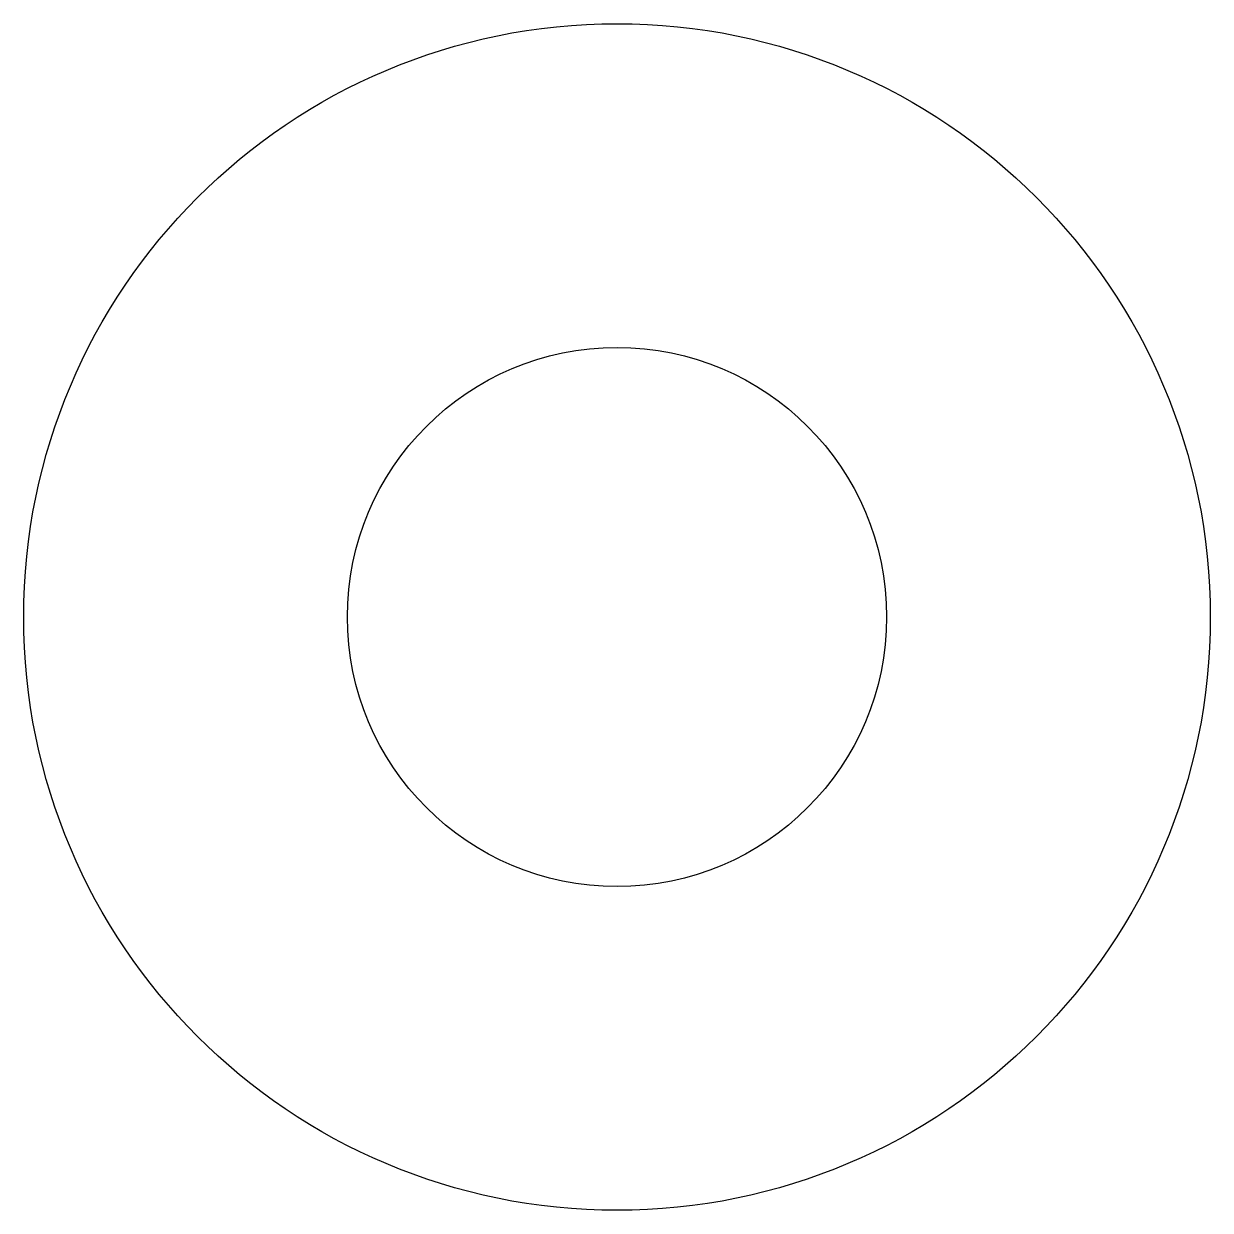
# Model space of a CAD drawing. Header units: millimetres. Extents: x 17 to 83, y 17 to 83.
import ezdxf

# ---------------------------------------------------------------- set-up
doc = ezdxf.new("R2010")
doc.units = ezdxf.units.MM
doc.layers.add('SD_B0000', color=7, linetype='Continuous')
doc.layers.add('SD_B0001', color=7, linetype='Continuous')

msp = doc.modelspace()

# ---------------------------------------------------------------- linework, layer by layer
at = {"layer": 'SD_B0000'}
msp.add_circle((50, 50), 33.003, dxfattribs=at)
at = {"layer": 'SD_B0001'}
msp.add_circle((50, 50), 14.999, dxfattribs=at)

doc.saveas('drawing.dxf')
